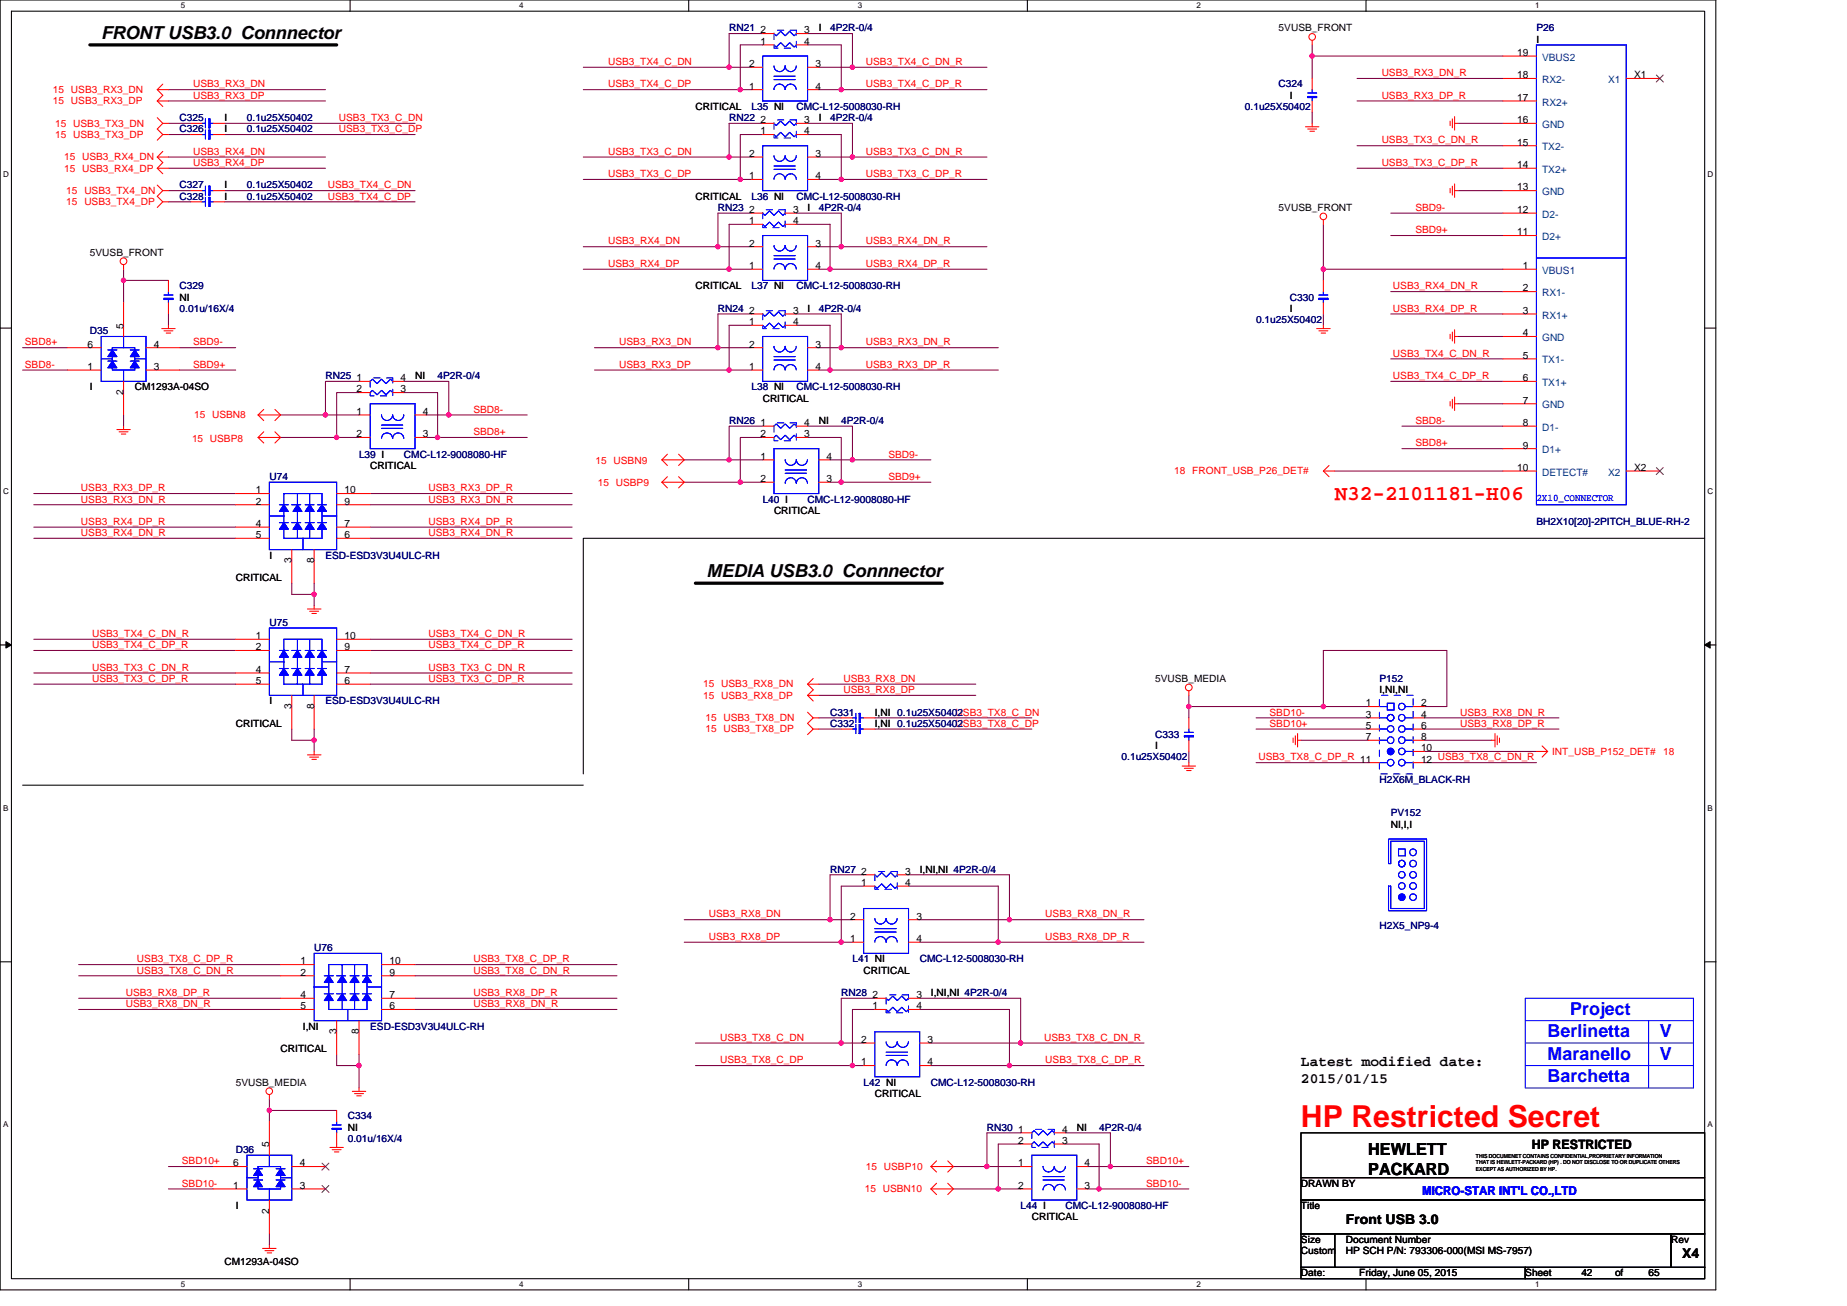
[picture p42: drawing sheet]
<svg xmlns="http://www.w3.org/2000/svg" width="297mm" height="210mm" viewBox="0 0 297 210" stroke-linecap="round" stroke-linejoin="round" font-family="sans-serif">
<defs><g id="words">
<text font-size="4.9" fill="#f00" x="209.2" y="181.3">HP Restricted Secret</text>
<text font-size="3.4" fill="#f00" x="214.6" y="80.4">N32-2101181-H06</text>
<g font-size="2.9">
<text x="16.3" y="6.2">FRONT USB3.0 Connnector</text>
<text x="113.6" y="92.8">MEDIA USB3.0 Connnector</text>
</g>
<g font-size="2.9" fill="#00f">
<text x="248.9" y="166.8">Berlinetta</text>
<text x="252.5" y="163.2">Project</text>
<text x="266.9" y="166.8">V</text>
<text x="248.9" y="170.4">Maranello</text>
<text x="248.9" y="174">Barchetta</text>
<text x="266.9" y="170.4">V</text>
</g>
<g font-size="2.7">
<text x="220" y="185.7">HEWLETT</text>
<text x="220" y="188.9">PACKARD</text>
</g>
<g font-size="2.3">
<text x="209.2" y="171.4">Latest modified date:</text>
<text x="209.2" y="174.1">2015/01/15</text>
</g>
<g font-size="2.2">
<text x="216.4" y="196.8">Front USB 3.0</text>
<text x="270.5" y="202.2">X4</text>
</g>
<text font-size="2.1" x="246.4" y="184.8">HP RESTRICTED</text>
<text font-size="2" fill="#00f" x="228.7" y="192.1">MICRO-STAR INT'L CO.,LTD</text>
<g font-size="1.6" fill="#000080">
<text x="117.3" y="5">RN21</text>
<text x="133.5" y="5">4P2R-0/4</text>
<text x="247.1" y="5">P26</text>
<text x="120.9" y="17.7">L35 NI</text>
<text x="128.1" y="17.7">CMC-L12-5008030-RH</text>
<text x="200.2" y="17.7">0.1u25X50402</text>
<text x="205.6" y="14.1">C324</text>
<text x="28.9" y="21.3">C326</text>
<text x="28.9" y="19.5">C325</text>
<text x="39.7" y="21.3">0.1u25X50402</text>
<text x="39.7" y="19.5">0.1u25X50402</text>
<text x="117.3" y="19.5">RN22</text>
<text x="133.5" y="19.5">4P2R-0/4</text>
<text x="28.9" y="30.3">C327</text>
<text x="28.9" y="32.1">C328</text>
<text x="39.7" y="30.3">0.1u25X50402</text>
<text x="39.7" y="32.1">0.1u25X50402</text>
<text x="115.5" y="33.9">RN23</text>
<text x="120.9" y="32.1">L36 NI</text>
<text x="128.1" y="32.1">CMC-L12-5008030-RH</text>
<text x="131.7" y="33.9">4P2R-0/4</text>
<text x="28.9" y="46.5">C329</text>
<text x="120.9" y="46.5">L37 NI</text>
<text x="128.1" y="46.5">CMC-L12-5008030-RH</text>
<text x="14.5" y="53.7">D35</text>
<text x="28.9" y="50.1">0.01u/16X/4</text>
<text x="115.5" y="50.1">RN24</text>
<text x="131.7" y="50.1">4P2R-0/4</text>
<text x="202" y="51.9">0.1u25X50402</text>
<text x="207.4" y="48.3">C330</text>
<text x="52.3" y="60.9">RN25</text>
<text x="70.4" y="60.9">4P2R-0/4</text>
<text x="120.9" y="62.8">L38 NI</text>
<text x="128.1" y="62.8">CMC-L12-5008030-RH</text>
<text x="117.3" y="68.2">RN26</text>
<text x="135.3" y="68.2">4P2R-0/4</text>
<text x="43.3" y="77.2">U74</text>
<text x="57.7" y="73.6">L39 I</text>
<text x="65" y="73.6">CMC-L12-9008080-HF</text>
<text x="122.7" y="80.8">L40 I</text>
<text x="129.9" y="80.8">CMC-L12-9008080-HF</text>
<text x="52.3" y="89.8">ESD-ESD3V3U4ULC-RH</text>
<text x="247.1" y="84.4">BH2X10[20]-2PITCH_BLUE-RH-2</text>
<text x="43.3" y="100.6">U75</text>
<text x="52.3" y="113.2">ESD-ESD3V3U4ULC-RH</text>
<text x="221.8" y="109.6">P152</text>
<text x="133.5" y="115">C331</text>
<text x="133.5" y="116.9">C332</text>
<text x="185.8" y="118.7">C333</text>
<text x="180.4" y="122.3">0.1u25X50402</text>
<text x="221.8" y="125.9">H2X6M_BLACK-RH</text>
<text x="223.7" y="131.3">PV152</text>
<text x="133.5" y="140.3">RN27</text>
<text x="221.8" y="149.3">H2X5_NP9-4</text>
<text x="50.5" y="152.9">U76</text>
<text x="137.1" y="154.7">L41 NI</text>
<text x="147.9" y="154.7">CMC-L12-5008030-RH</text>
<text x="135.3" y="160.1">RN28</text>
<text x="59.5" y="165.5">ESD-ESD3V3U4ULC-RH</text>
<text x="55.9" y="180">C334</text>
<text x="138.9" y="174.6">L42 NI</text>
<text x="149.7" y="174.6">CMC-L12-5008030-RH</text>
<text x="37.9" y="185.4">D36</text>
<text x="55.9" y="183.6">0.01u/16X/4</text>
<text x="158.7" y="181.8">RN30</text>
<text x="176.8" y="181.8">4P2R-0/4</text>
<text x="164.1" y="194.4">L44 I</text>
<text x="171.4" y="194.4">CMC-L12-9008080-HF</text>
</g>
<g font-size="1.6">
<text x="122.3" y="5.4">2</text>
<text x="129.3" y="5.4">3</text>
<text x="131.7" y="5">I</text>
<text x="205.6" y="5">5VUSB_FRONT</text>
<text x="120.5" y="10.8">2</text>
<text x="122.3" y="7.2">1</text>
<text x="129.3" y="7.2">4</text>
<text x="131.1" y="10.8">3</text>
<text x="244" y="9">19</text>
<text x="247.1" y="6.8">I</text>
<text x="111.8" y="17.7">CRITICAL</text>
<text x="120.5" y="14.4">1</text>
<text x="131.1" y="14.4">4</text>
<text x="207.4" y="15.9">I</text>
<text x="244" y="16.2">17</text>
<text x="244" y="12.6">18</text>
<text x="262.8" y="12.6">X1</text>
<text x="36.1" y="21.3">I</text>
<text x="36.1" y="19.5">I</text>
<text x="122.3" y="21.6">1</text>
<text x="122.3" y="19.8">2</text>
<text x="129.3" y="21.6">4</text>
<text x="129.3" y="19.8">3</text>
<text x="131.7" y="19.5">I</text>
<text x="244" y="23.4">15</text>
<text x="244" y="19.8">16</text>
<text x="120.5" y="28.8">1</text>
<text x="120.5" y="25.2">2</text>
<text x="131.1" y="28.8">4</text>
<text x="131.1" y="25.2">3</text>
<text x="244" y="27">14</text>
<text x="36.1" y="30.3">I</text>
<text x="36.1" y="32.1">I</text>
<text x="111.8" y="32.1">CRITICAL</text>
<text x="120.5" y="34.2">2</text>
<text x="127.5" y="34.2">3</text>
<text x="129.9" y="33.9">I</text>
<text x="205.6" y="33.9">5VUSB_FRONT</text>
<text x="244" y="34.2">12</text>
<text x="244" y="30.6">13</text>
<text x="14.5" y="41.1">5VUSB_FRONT</text>
<text x="120.5" y="36">1</text>
<text x="120.5" y="39.6">2</text>
<text x="127.5" y="36">4</text>
<text x="131.1" y="39.6">3</text>
<text x="244" y="37.8">11</text>
<text x="111.8" y="46.5">CRITICAL</text>
<text x="120.5" y="43.3">1</text>
<text x="131.1" y="43.3">4</text>
<text x="244.9" y="43.3">1</text>
<text x="244.9" y="46.9">2</text>
<text x="19.9" y="52.8" transform="rotate(-90 19.9 52.8)">5</text>
<text x="28.9" y="48.3">NI</text>
<text x="120.5" y="52.3">1</text>
<text x="120.5" y="50.5">2</text>
<text x="127.5" y="52.3">4</text>
<text x="127.5" y="50.5">3</text>
<text x="129.9" y="50.1">I</text>
<text x="207.4" y="50.1">I</text>
<text x="244.9" y="50.5">3</text>
<text x="14.1" y="55.9">6</text>
<text x="14.1" y="59.5">1</text>
<text x="24.7" y="55.9">4</text>
<text x="24.7" y="59.5">3</text>
<text x="120.5" y="59.5">1</text>
<text x="120.5" y="55.9">2</text>
<text x="131.1" y="59.5">4</text>
<text x="131.1" y="55.9">3</text>
<text x="244.9" y="54.1">4</text>
<text x="244.9" y="57.7">5</text>
<text x="14.5" y="62.8">I</text>
<text x="19.9" y="63.5" transform="rotate(-90 19.9 63.5)">2</text>
<text x="21.7" y="62.8">CM1293A-04SO</text>
<text x="57.4" y="61.3">1</text>
<text x="57.4" y="63.1">2</text>
<text x="64.4" y="61.3">4</text>
<text x="64.4" y="63.1">3</text>
<text x="66.8" y="60.9">NI</text>
<text x="122.7" y="64.6">CRITICAL</text>
<text x="244.9" y="61.3">6</text>
<text x="244.9" y="64.9">7</text>
<text x="57.4" y="66.7">1</text>
<text x="57.4" y="70.3">2</text>
<text x="68" y="66.7">4</text>
<text x="68" y="70.3">3</text>
<text x="122.3" y="68.5">1</text>
<text x="122.3" y="70.3">2</text>
<text x="129.3" y="68.5">4</text>
<text x="129.3" y="70.3">3</text>
<text x="131.7" y="68.2">NI</text>
<text x="244.9" y="68.5">8</text>
<text x="59.5" y="75.4">CRITICAL</text>
<text x="122.3" y="73.9">1</text>
<text x="122.3" y="77.5">2</text>
<text x="132.9" y="73.9">4</text>
<text x="132.9" y="77.5">3</text>
<text x="244" y="75.7">10</text>
<text x="244.9" y="72.1">9</text>
<text x="262.8" y="75.7">X2</text>
<text x="41.1" y="79.3">1</text>
<text x="41.1" y="81.1">2</text>
<text x="55.4" y="81.1">9</text>
<text x="55.4" y="79.3">10</text>
<text x="124.5" y="82.6">CRITICAL</text>
<text x="41.1" y="84.7">4</text>
<text x="41.1" y="86.5">5</text>
<text x="43.3" y="89.8">I</text>
<text x="55.4" y="86.5">6</text>
<text x="55.4" y="84.7">7</text>
<text x="37.9" y="93.4">CRITICAL</text>
<text x="46.9" y="90.6" transform="rotate(-90 46.9 90.6)">3</text>
<text x="50.5" y="90.6" transform="rotate(-90 50.5 90.6)">8</text>
<text x="41.1" y="102.8">1</text>
<text x="41.1" y="104.6">2</text>
<text x="55.4" y="104.6">9</text>
<text x="55.4" y="102.8">10</text>
<text x="41.1" y="108.2">4</text>
<text x="41.1" y="110">5</text>
<text x="43.3" y="113.2">I</text>
<text x="46.9" y="114" transform="rotate(-90 46.9 114)">3</text>
<text x="50.5" y="114" transform="rotate(-90 50.5 114)">8</text>
<text x="55.4" y="110">6</text>
<text x="55.4" y="108.2">7</text>
<text x="185.8" y="109.6">5VUSB_MEDIA</text>
<text x="219.7" y="113.6">1</text>
<text x="221.8" y="111.4">I,NI,NI</text>
<text x="228.5" y="113.6">2</text>
<text x="37.9" y="116.9">CRITICAL</text>
<text x="140.7" y="115">I,NI 0.1u25X50402</text>
<text x="140.7" y="116.9">I,NI 0.1u25X50402</text>
<text x="219.7" y="115.4">3</text>
<text x="219.7" y="119">7</text>
<text x="219.7" y="117.2">5</text>
<text x="228.5" y="115.4">4</text>
<text x="228.5" y="117.2">6</text>
<text x="228.5" y="119">8</text>
<text x="185.8" y="120.5">I</text>
<text x="228.5" y="120.8">10</text>
<text x="228.5" y="122.6">12 USB3_TX8_C_DN_R</text>
<text x="223.7" y="133.1">NI,I,I</text>
<text x="138.5" y="142.5">1</text>
<text x="138.5" y="140.6">2</text>
<text x="145.6" y="142.5">4</text>
<text x="145.6" y="140.6">3</text>
<text x="147.9" y="140.3">I,NI,NI 4P2R-0/4</text>
<text x="136.7" y="147.8">2</text>
<text x="147.4" y="147.8">3</text>
<text x="48.3" y="155.1">1</text>
<text x="62.6" y="155.1">10</text>
<text x="136.7" y="151.5">1</text>
<text x="147.4" y="151.5">4</text>
<text x="48.3" y="160.5">4</text>
<text x="48.3" y="156.9">2</text>
<text x="62.6" y="160.5">7</text>
<text x="62.6" y="156.9">9</text>
<text x="138.9" y="156.5">CRITICAL</text>
<text x="140.3" y="160.5">2</text>
<text x="147.4" y="160.5">3</text>
<text x="149.7" y="160.1">I,NI,NI 4P2R-0/4</text>
<text x="48.3" y="162.3">5</text>
<text x="48.7" y="165.5">I,NI</text>
<text x="54.1" y="166.3" transform="rotate(-90 54.1 166.3)">3</text>
<text x="57.7" y="166.3" transform="rotate(-90 57.7 166.3)">8</text>
<text x="62.6" y="162.3">6</text>
<text x="138.5" y="167.7">2</text>
<text x="140.3" y="162.3">1</text>
<text x="147.4" y="162.3">4</text>
<text x="149.2" y="167.7">3</text>
<text x="45.1" y="169.1">CRITICAL</text>
<text x="138.5" y="171.3">1</text>
<text x="149.2" y="171.3">4</text>
<text x="37.9" y="174.6">5VUSB_MEDIA</text>
<text x="140.7" y="176.4">CRITICAL</text>
<text x="43.3" y="184.5" transform="rotate(-90 43.3 184.5)">5</text>
<text x="55.9" y="181.8">NI</text>
<text x="163.8" y="182.1">1</text>
<text x="163.8" y="183.9">2</text>
<text x="170.8" y="182.1">4</text>
<text x="170.8" y="183.9">3</text>
<text x="173.2" y="181.8">NI</text>
<text x="37.5" y="187.5">6</text>
<text x="37.5" y="191.1">1</text>
<text x="48.2" y="187.5">4</text>
<text x="48.2" y="191.1">3</text>
<text x="163.8" y="187.5">1</text>
<text x="163.8" y="191.1">2</text>
<text x="174.4" y="187.5">4</text>
<text x="174.4" y="191.1">3</text>
<text x="209.2" y="190.8">DRAWN BY</text>
<text x="37.9" y="194.4">I</text>
<text x="43.3" y="195.1" transform="rotate(-90 43.3 195.1)">2</text>
<text x="165.9" y="196.2">CRITICAL</text>
<text x="209.2" y="194.4">Title</text>
<text x="36.1" y="203.4">CM1293A-04SO</text>
<text x="209.2" y="201.6">Custom</text>
<text x="209.2" y="199.8">Size</text>
<text x="216.4" y="201.6">HP SCH P/N: 793306-000(MSI MS-7957)</text>
<text x="216.4" y="199.8">Document Number</text>
<text x="268.7" y="199.8">Rev</text>
<text x="209.2" y="205.2">Date:</text>
<text x="218.6" y="205.2">Friday, June 05, 2015</text>
<text x="245.3" y="205.2">Sheet</text>
<text x="254.3" y="205.2">42</text>
<text x="259.7" y="205.2">of</text>
<text x="265.1" y="205.2">65</text>
</g>
<g font-size="1.6" fill="#f00">
<text x="97.8" y="10.5">USB3_TX4_C_DN</text>
<text x="139.3" y="10.5">USB3_TX4_C_DN_R</text>
<text x="8.5" y="16.8">15 USB3_RX3_DP</text>
<text x="8.5" y="15">15 USB3_RX3_DN</text>
<text x="31" y="15.9">USB3_RX3_DP</text>
<text x="31" y="14.1">USB3_RX3_DN</text>
<text x="97.8" y="14.1">USB3_TX4_C_DP</text>
<text x="139.3" y="14.1">USB3_TX4_C_DP_R</text>
<text x="222.2" y="12.3">USB3_RX3_DN_R</text>
<text x="222.2" y="15.9">USB3_RX3_DP_R</text>
<text x="8.9" y="22.2">15 USB3_TX3_DP</text>
<text x="8.9" y="20.4">15 USB3_TX3_DN</text>
<text x="54.5" y="21.3">USB3_TX3_C_DP</text>
<text x="54.5" y="19.5">USB3_TX3_C_DN</text>
<text x="222.2" y="23.1">USB3_TX3_C_DN_R</text>
<text x="10.3" y="25.8">15 USB3_RX4_DN</text>
<text x="10.3" y="27.6">15 USB3_RX4_DP</text>
<text x="31" y="26.7">USB3_RX4_DP</text>
<text x="31" y="24.9">USB3_RX4_DN</text>
<text x="97.8" y="24.9">USB3_TX3_C_DN</text>
<text x="97.8" y="28.5">USB3_TX3_C_DP</text>
<text x="139.3" y="28.5">USB3_TX3_C_DP_R</text>
<text x="139.3" y="24.9">USB3_TX3_C_DN_R</text>
<text x="222.2" y="26.7">USB3_TX3_C_DP_R</text>
<text x="10.7" y="31.2">15 USB3_TX4_DN</text>
<text x="10.7" y="33">15 USB3_TX4_DP</text>
<text x="52.7" y="32.1">USB3_TX4_C_DP</text>
<text x="52.7" y="30.3">USB3_TX4_C_DN</text>
<text x="227.6" y="33.9">SBD9-</text>
<text x="97.8" y="39.3">USB3_RX4_DN</text>
<text x="139.3" y="39.3">USB3_RX4_DN_R</text>
<text x="227.6" y="37.5">SBD9+</text>
<text x="97.8" y="42.9">USB3_RX4_DP</text>
<text x="139.3" y="42.9">USB3_RX4_DP_R</text>
<text x="224" y="46.5">USB3_RX4_DN_R</text>
<text x="224" y="50.1">USB3_RX4_DP_R</text>
<text x="4" y="55.5">SBD8+</text>
<text x="4" y="59.1">SBD8-</text>
<text x="31" y="59.1">SBD9+</text>
<text x="31" y="55.5">SBD9-</text>
<text x="99.6" y="55.5">USB3_RX3_DN</text>
<text x="99.6" y="59.1">USB3_RX3_DP</text>
<text x="139.3" y="59.1">USB3_RX3_DP_R</text>
<text x="139.3" y="55.5">USB3_RX3_DN_R</text>
<text x="224" y="57.3">USB3_TX4_C_DN_R</text>
<text x="224" y="61">USB3_TX4_C_DP_R</text>
<text x="30.9" y="71.1">15 USBP8</text>
<text x="31.2" y="67.3">15 USBN8</text>
<text x="76.1" y="66.4">SBD8-</text>
<text x="76.1" y="70">SBD8+</text>
<text x="227.6" y="71.8">SBD8+</text>
<text x="227.6" y="68.2">SBD8-</text>
<text x="95.8" y="74.7">15 USBN9</text>
<text x="142.9" y="73.6">SBD9-</text>
<text x="142.9" y="77.2">SBD9+</text>
<text x="188.8" y="76.3">18 FRONT_USB_P26_DET#</text>
<text x="13" y="80.8">USB3_RX3_DN_R</text>
<text x="13" y="79">USB3_RX3_DP_R</text>
<text x="68.9" y="80.8">USB3_RX3_DN_R</text>
<text x="68.9" y="79">USB3_RX3_DP_R</text>
<text x="96.2" y="78.1">15 USBP9</text>
<text x="13" y="86.2">USB3_RX4_DN_R</text>
<text x="13" y="84.4">USB3_RX4_DP_R</text>
<text x="68.9" y="86.2">USB3_RX4_DN_R</text>
<text x="68.9" y="84.4">USB3_RX4_DP_R</text>
<text x="14.8" y="102.4">USB3_TX4_C_DN_R</text>
<text x="14.8" y="104.2">USB3_TX4_C_DP_R</text>
<text x="14.8" y="107.8">USB3_TX3_C_DN_R</text>
<text x="68.9" y="102.4">USB3_TX4_C_DN_R</text>
<text x="68.9" y="104.2">USB3_TX4_C_DP_R</text>
<text x="68.9" y="107.8">USB3_TX3_C_DN_R</text>
<text x="14.8" y="109.6">USB3_TX3_C_DP_R</text>
<text x="68.9" y="109.6">USB3_TX3_C_DP_R</text>
<text x="113.1" y="112.4">15 USB3_RX8_DP</text>
<text x="113.1" y="110.5">15 USB3_RX8_DN</text>
<text x="135.7" y="111.4">USB3_RX8_DP</text>
<text x="135.7" y="109.6">USB3_RX8_DN</text>
<text x="113.5" y="117.8">15 USB3_TX8_DP</text>
<text x="113.5" y="116">15 USB3_TX8_DN</text>
<text x="153.7" y="116.9">USB3_TX8_C_DP</text>
<text x="153.7" y="115.1">USB3_TX8_C_DN</text>
<text x="204.2" y="116.9">SBD10+</text>
<text x="204.2" y="115.1">SBD10-</text>
<text x="234.8" y="116.9">USB3_RX8_DP_R</text>
<text x="234.8" y="115.1">USB3_RX8_DN_R</text>
<text x="202.4" y="122.3">USB3_TX8_C_DP_R 11</text>
<text x="249.6" y="121.4">INT_USB_P152_DET#</text>
<text x="267.5" y="121.4">18</text>
<text x="114" y="147.5">USB3_RX8_DN</text>
<text x="168.1" y="147.5">USB3_RX8_DN_R</text>
<text x="22" y="154.7">USB3_TX8_C_DP_R</text>
<text x="76.1" y="154.7">USB3_TX8_C_DP_R</text>
<text x="114" y="151.1">USB3_RX8_DP</text>
<text x="168.1" y="151.1">USB3_RX8_DP_R</text>
<text x="20.2" y="161.9">USB3_RX8_DN_R</text>
<text x="20.2" y="160.1">USB3_RX8_DP_R</text>
<text x="22" y="156.5">USB3_TX8_C_DN_R</text>
<text x="76.1" y="156.5">USB3_TX8_C_DN_R</text>
<text x="76.1" y="160.1">USB3_RX8_DP_R</text>
<text x="76.1" y="161.9">USB3_RX8_DN_R</text>
<text x="115.8" y="167.3">USB3_TX8_C_DN</text>
<text x="167.9" y="167.3">USB3_TX8_C_DN_R</text>
<text x="115.8" y="171">USB3_TX8_C_DP</text>
<text x="168.1" y="171">USB3_TX8_C_DP_R</text>
<text x="29.2" y="187.2">SBD10+</text>
<text x="29.2" y="190.8">SBD10-</text>
<text x="139.1" y="191.7">15 USBN10</text>
<text x="139.3" y="188.1">15 USBP10</text>
<text x="184.3" y="187.2">SBD10+</text>
<text x="184.3" y="190.8">SBD10-</text>
</g>
<g font-size="1.6" fill="#004080">
<text x="248" y="9.8">VBUS2</text>
<text x="248" y="17">RX2+</text>
<text x="248" y="13.4">RX2-</text>
<text x="258.6" y="13.4">X1</text>
<text x="248" y="20.6">GND</text>
<text x="248" y="27.8">TX2+</text>
<text x="248" y="24.2">TX2-</text>
<text x="248" y="35">D2-</text>
<text x="248" y="31.4">GND</text>
<text x="248" y="38.6">D2+</text>
<text x="248" y="44">VBUS1</text>
<text x="248" y="47.6">RX1-</text>
<text x="248" y="51.2">RX1+</text>
<text x="248" y="54.8">GND</text>
<text x="248" y="58.4">TX1-</text>
<text x="248" y="62.1">TX1+</text>
<text x="248" y="65.7">GND</text>
<text x="248" y="69.3">D1-</text>
<text x="248" y="72.9">D1+</text>
<text x="248" y="76.5">DETECT#</text>
<text x="258.6" y="76.5">X2</text>
</g>
<text font-size="1.6" fill="#00f" x="247.1" y="80.6">2X10_CONNECTOR</text>
<g font-size="1.3">
<text x="29.1" y="1.4">5</text>
<text x="83.5" y="1.4">4</text>
<text x="138" y="1.4">3</text>
<text x="192.4" y="1.4">2</text>
<text x="246.9" y="1.4">1</text>
<text x=".5" y="28.4">D</text>
<text x="274.6" y="28.4">D</text>
<text x=".5" y="79.4">C</text>
<text x="274.6" y="79.4">C</text>
<text x=".5" y="130.3">B</text>
<text x="274.6" y="130.3">B</text>
<text x=".5" y="181.3">A</text>
<text x="274.6" y="181.3">A</text>
<text x="29.1" y="206.9">5</text>
<text x="83.5" y="206.9">4</text>
<text x="138" y="206.9">3</text>
<text x="192.4" y="206.9">2</text>
<text x="246.9" y="206.9">1</text>
</g>
<g font-size=".9">
<text x="237.4" y="186.2">THIS DOCUMENET CONTAINS CONFIDENTIAL,PROPRIETARY INFORMATION</text>
<text x="237.4" y="187.2">THAT IS HEWLETT-PACKARD (HP) . DO NOT DISCLOSE TO OR DUPLICATE OTHERS</text>
<text x="237.4" y="188.2">EXCEPT AS AUTHORIZED BY HP.</text>
</g>
</g></defs>
<path d="M0 0h275.9v207.4h-275.9zM1.8 1.8h272.3v203.8h-272.3z" fill="none" stroke="#000" stroke-width=".17"/>
<g fill="#fff">
<path d="M29.1 .2h.7v1.4h-.7z"/>
<path d="M29.1 205.8h.7v1.4h-.7z"/>
</g>
<path d="M56.3 0v1.8M56.3 205.6v1.8" fill="none" stroke="#000" stroke-width=".17"/>
<g fill="#fff">
<path d="M83.5 .2h.7v1.4h-.7z"/>
<path d="M83.5 205.8h.7v1.4h-.7z"/>
</g>
<path d="M110.8 0v1.8M110.8 205.6v1.8" fill="none" stroke="#000" stroke-width=".17"/>
<g fill="#fff">
<path d="M138 .2h.7v1.4h-.7z"/>
<path d="M138 205.8h.7v1.4h-.7z"/>
</g>
<path d="M165.2 0v1.8M165.2 205.6v1.8" fill="none" stroke="#000" stroke-width=".17"/>
<g fill="#fff">
<path d="M192.4 .2h.8v1.4h-.8z"/>
<path d="M192.4 205.8h.8v1.4h-.8z"/>
</g>
<path d="M219.7 0v1.8M219.7 205.6v1.8" fill="none" stroke="#000" stroke-width=".17"/>
<g fill="#fff">
<path d="M246.9 .2h.7v1.4h-.7z"/>
<path d="M246.9 205.8h.7v1.4h-.7z"/>
<path d="M.5 27.3h.9v1.4h-.9z"/>
<path d="M274.6 27.3h.9v1.4h-.9z"/>
<path d="M.5 78.2h.9v1.5h-.9z"/>
<path d="M274.6 78.2h.9v1.5h-.9z"/>
</g>
<path d="M0 52.7h1.8M274.1 52.7h1.8" fill="none" stroke="#000" stroke-width=".17"/>
<g fill="#fff">
<path d="M.5 129.2h.9v1.4h-.9z"/>
<path d="M274.6 129.2h.9v1.4h-.9z"/>
</g>
<path d="M0 103.7h1.8M274.1 103.7h1.8" fill="none" stroke="#000" stroke-width=".17"/>
<path d="M.9 103.2l.9 .5-.9 .5zM274.1 103.7l.9-.5v1z" fill="#000" stroke="#000" stroke-width=".16"/>
<g fill="#fff">
<path d="M.5 180.1h.9v1.4h-.9z"/>
<path d="M274.6 180.1h.9v1.4h-.9z"/>
</g>
<g fill="none" stroke="#000" stroke-width=".17">
<path d="M274.1 86.6h-180.3v37.8M3.6 126.2h90.2M0 154.6h1.8M274.1 154.6h1.8M245.3 174.9h.1M209.2 182.1h64.9v10.9h-64.9zM209.2 193h64.9v5.4h-64.9zM209.2 198.4h5.4v5.4h-5.4zM209.2 189.4h64.9M214.6 198.4h54.1v5.4h-54.1zM268.7 198.4h5.4v5.4h-5.4zM209.2 203.8h36.1v1.8h-36.1z"/>
<path d="M245.3 203.8h28.8v1.8h-28.8z"/>
</g>
<g fill="none" stroke="#800040" stroke-width=".17">
<path d="M27.1 19.8h3.6M27.1 16.2h25.2M27.1 14.4h25.2M36.1 19.8h30.7M93.8 14.4h25.3M93.8 10.8h23.5M117.3 10.8h3.6M119.1 14.4h1.8M122.7 7.2h-3.6v7.2M122.7 5.4h-5.4v5.4M122.7 19.8h-5.4v5.5M129.9 5.4h7.2v5.4"/>
<path d="M129.9 19.8h7.2v5.5M129.9 7.2h5.4v7.2M131.7 10.8h5.4M131.7 14.4h3.6M135.3 14.4h23.4M137.1 10.8h21.6M211 7.2v1.8h30.7M211 18v1.8M211 9v3.6M218.2 12.6h23.5M218.2 16.2h23.5M234.5 19.8h7.2"/>
<path d="M27.1 21.6h3.6M27.1 30.6h3.6M27.1 32.4h3.6M27.1 27.1h25.2M27.1 25.3h25.2M36.1 21.6h30.7M36.1 32.4h30.7M36.1 30.6h30.7M93.8 28.9h25.3M93.8 25.3h23.5M93.8 39.7h21.7M115.5 39.7h5.4"/>
<path d="M117.3 25.3h3.6M119.1 28.9h1.8M120.9 34.3h-5.4v5.4M120.9 36.1h-3.6v7.2M122.7 21.6h-3.6v7.3M128.1 36.1h5.4v7.2M128.1 34.3h7.2v5.4M129.9 21.6h5.4v7.3M131.7 25.3h5.4M131.7 39.7h3.6M131.7 28.9h3.6M135.3 28.9h23.4"/>
<path d="M135.3 39.7h23.4M137.1 25.3h21.6M212.8 36.1v9M218.2 27.1h23.5M218.2 23.4h23.5M223.7 37.9h18M223.7 34.3h18M234.5 30.6h7.2M3.6 55.9h7.3M3.6 59.5h7.3M19.9 45.1v3.6M19.9 43.3v1.8"/>
<path d="M19.9 45.1h7.2M27.1 50.5v1.8M28.9 59.5h9M28.9 55.9h9M93.8 43.3h23.5M95.6 55.9h19.9M95.6 59.5h21.7M115.5 55.9h5.4M117.3 59.5h3.6M117.3 43.3h3.6M120.9 50.5h-5.4v5.4M120.9 52.3h-3.6v7.2"/>
<path d="M128.1 52.3h5.4v7.2M128.1 50.5h7.2v5.4M131.7 43.3h1.8M131.7 59.5h1.8M131.7 55.9h3.6M133.5 43.3h25.2M133.5 59.5h27M135.3 55.9h25.2M212.8 43.3h28.9M212.8 50.5v1.8M223.7 46.9h18M223.7 50.5h18"/>
<path d="M223.7 57.7h18M234.5 54.1h7.2M5.4 79.4h32.5M19.9 66.7v1.8M45.1 70.3h9M45.1 66.7h7.2M52.3 66.7h5.4M54.1 70.3h3.6M57.7 61.3h-5.4v5.4M57.7 63.1h-3.6v7.2M59.5 79.4h32.5M65 61.3h7.2v5.4"/>
<path d="M65 63.1h5.4v7.2M68.6 70.3h1.8M68.6 66.7h3.6M70.4 70.3h14.4M72.2 66.7h12.6M110 77.5h9.1M110 73.9h7.3M117.3 73.9h5.4M119.1 77.5h3.6M122.7 68.5h-5.4v5.4M122.7 70.3h-3.6v7.2M129.9 68.5h7.2v5.4"/>
<path d="M129.9 70.3h5.4v7.2M133.5 77.5h1.8M133.5 73.9h3.6M135.3 77.5h14.4M137.1 73.9h12.6M214.6 75.7h27.1M223.7 61.3h18M225.5 72.1h16.2M225.5 68.5h16.2M234.5 64.9h7.2M5.4 86.6h32.5M5.4 84.8h32.5"/>
<path d="M5.4 81.2h32.5M46.9 93.8v1.8h3.6M50.5 93.8v1.8M50.5 95.6v1.8M59.5 86.6h32.5M59.5 84.8h32.5M59.5 81.2h32.5M5.4 102.8h32.5M5.4 104.6h32.5M5.4 110h32.5M5.4 108.2h32.5M46.9 117.2v1.8h3.6"/>
<path d="M50.5 119v1.8M50.5 117.2v1.8M59.5 102.8h32.5M59.5 104.6h32.5M59.5 110h32.5M59.5 108.2h32.5M131.7 111.8h25.2M131.7 110h25.2M131.7 117.2h3.6M131.7 115.4h3.6M140.7 117.2h25.2M140.7 115.4h25.2"/>
<path d="M191.2 111.8v3.6M191.2 113.6h21.6M202 117.2h18M202 115.4h18M209.2 119h10.8M212.8 113.6v-9h19.9v9h-3.6M212.8 113.6h7.2M229.1 117.2h21.6M229.1 115.4h21.6M229.1 119h10.8M191.2 120.8v1.8M202 122.6h18"/>
<path d="M229.1 122.6h18M229.1 120.8h18M12.7 156.9h32.4M12.7 155.1h32.4M66.8 156.9h32.4M66.8 155.1h32.4M110 147.9h23.5M110 151.5h25.3M133.5 147.9h3.6M135.3 151.5h1.8M138.9 142.5h-3.6v9M138.9 140.7h-5.4v7.2"/>
<path d="M146.1 142.5h14.4v9M146.1 140.7h16.2v7.2M147.9 151.5h12.6M147.9 147.9h14.4M160.5 151.5h23.5M162.3 147.9h21.7M12.7 162.3h32.4M12.7 160.5h32.4M43.3 178.5h10.8M43.3 176.7v1.8M43.3 178.5v1.8M54.1 169.5v1.8h3.6"/>
<path d="M57.7 171.3v3.6M57.7 169.5v1.8M66.8 160.5h32.4M66.8 162.3h32.4M111.8 171.3h25.3M111.8 167.7h23.5M135.3 167.7h3.6M137.1 171.3h1.8M140.7 162.3h-3.6v9M140.7 160.5h-5.4v7.2M147.9 162.3h14.4v9M147.9 160.5h16.2v7.2"/>
<path d="M149.7 171.3h12.6M149.7 167.7h14.4M162.3 171.3h21.7M164.1 167.7h19.9M27.1 187.6h7.2M27.1 191.2h7.2M43.3 198.4v1.8M153.3 187.6h5.4M153.3 191.2h7.2M158.7 187.6h5.4M160.5 191.2h3.6M164.1 182.1h-5.4v5.5"/>
<path d="M164.1 183.9h-3.6v7.3M171.4 183.9h5.4v7.3M171.4 182.1h7.2v5.5M175 191.2h1.8M175 187.6h3.6M176.8 191.2h14.4M178.6 187.6h12.6"/>
</g>
<g fill="#f0f" stroke="#f0f" stroke-width=".17">
<circle cx="115.4" cy="39.7" r=".35"/>
<circle cx="117.2" cy="43.3" r=".35"/>
<circle cx="50.5" cy="119" r=".35"/>
<circle cx="133.5" cy="43.3" r=".35"/>
<circle cx="72.2" cy="66.7" r=".35"/>
<circle cx="135.3" cy="14.4" r=".35"/>
<circle cx="137.1" cy="10.8" r=".35"/>
<circle cx="19.9" cy="45.1" r=".35"/>
<circle cx="135.3" cy="28.8" r=".35"/>
<circle cx="117.2" cy="25.2" r=".35"/>
<circle cx="119" cy="28.8" r=".35"/>
<circle cx="137.1" cy="25.2" r=".35"/>
<circle cx="135.3" cy="39.7" r=".35"/>
<circle cx="50.5" cy="95.6" r=".35"/>
<circle cx="70.4" cy="70.3" r=".35"/>
<circle cx="117.2" cy="10.8" r=".35"/>
<circle cx="119" cy="14.4" r=".35"/>
<circle cx="133.5" cy="59.5" r=".35"/>
<circle cx="135.3" cy="55.9" r=".35"/>
<circle cx="115.4" cy="55.9" r=".35"/>
<circle cx="117.2" cy="59.5" r=".35"/>
<circle cx="117.2" cy="73.9" r=".35"/>
<circle cx="119" cy="77.5" r=".35"/>
<circle cx="137.1" cy="73.9" r=".35"/>
<circle cx="135.3" cy="77.5" r=".35"/>
<circle cx="52.3" cy="66.7" r=".35"/>
<circle cx="54.1" cy="70.3" r=".35"/>
<circle cx="211" cy="9" r=".35"/>
<circle cx="212.8" cy="43.3" r=".35"/>
<circle cx="212.8" cy="113.6" r=".35"/>
<circle cx="57.7" cy="171.3" r=".35"/>
<circle cx="135.3" cy="151.5" r=".35"/>
<circle cx="133.5" cy="147.9" r=".35"/>
<circle cx="160.5" cy="151.5" r=".35"/>
<circle cx="162.3" cy="147.9" r=".35"/>
<circle cx="43.3" cy="178.5" r=".35"/>
<circle cx="137.1" cy="171.3" r=".35"/>
<circle cx="135.3" cy="167.7" r=".35"/>
<circle cx="162.3" cy="171.3" r=".35"/>
<circle cx="164.1" cy="167.7" r=".35"/>
<circle cx="158.7" cy="187.5" r=".35"/>
<circle cx="178.6" cy="187.5" r=".35"/>
<circle cx="176.7" cy="191.1" r=".35"/>
<circle cx="160.5" cy="191.1" r=".35"/>
<circle cx="191.2" cy="113.6" r=".35"/>
</g>
<g fill="none" stroke="#f00" stroke-width=".17">
<path d="M25.3 18.9l.9 .9-.9 .9 .9 .9-.9 .9M25.3 16.2h1.8M25.3 14.4l.9 .9-.9 .9M25.3 16.2l.9 .9M25.3 14.4h1.8M26.2 13.5l-.9 .9M26.2 19.8h.9M30.7 19.8h1.8M34.3 19.8h1.8M120.9 14.4h1.8M120.9 10.8h1.8M122.7 19.8h1.8"/>
<path d="M122.7 7.2h1.8M122.7 5.4h1.8M128.1 19.8h1.8M128.1 7.2h1.8M128.1 5.4h1.8M129.9 14.4h1.8M129.9 10.8h1.8M211 19.8v.6M211 6.5v.7M211 12.6v1.8M211 16.2v1.8M233.2 19.5v.7"/>
<path d="M233.6 19.1v1.5M233.9 18.8v2.1M233.9 19.8h.6M241.7 16.2h5.4M241.7 12.6h5.4M241.7 9h5.4M241.7 19.8h5.4M261.5 12.6h5.4M25.3 29.8l.9 .8-.9 1 .9 .8-.9 1M25.3 25.3h1.8M25.3 25.3l.9 .8-.9 1M25.3 27.1h1.8"/>
<path d="M25.3 27.1l.9 .8M26.2 24.3l-.9 1M26.2 21.6h.9M26.2 30.6h.9M26.2 32.4h.9M30.7 30.6h1.8M30.7 21.6h1.8M30.7 32.4h1.8M34.3 30.6h1.8M34.3 21.6h1.8M34.3 32.4h1.8M120.9 34.3h1.8"/>
<path d="M120.9 36.1h1.8M120.9 28.9h1.8M120.9 25.3h1.8M120.9 39.7h1.8M122.7 21.6h1.8M126.3 34.3h1.8M126.3 36.1h1.8M128.1 21.6h1.8M129.9 28.9h1.8M129.9 25.3h1.8M129.9 39.7h1.8M209.9 20.4h2.2"/>
<path d="M210.3 20.7h1.4M210.7 21.1h.7M212.8 35.3v.8M233.2 30.3v.7M233.6 29.9v1.5M233.9 29.6v2.1M233.9 30.6h.6M241.7 34.3h5.4M241.7 30.6h5.4M241.7 27.1h5.4M241.7 23.4h5.4M241.7 37.9h5.4"/>
<path d="M10.9 59.5h5.4M10.9 55.9h5.4M19.9 42.6v.7M19.9 48.7v5.4M23.5 59.5h5.4M23.5 55.9h5.4M26 52.8h2.2M26.4 53.2h1.4M26.7 53.6h.7M27.1 52.3v.5M27.1 45.1v1.8M27.1 48.7v1.8"/>
<path d="M120.9 43.3h1.8M120.9 50.5h1.8M120.9 59.5h1.8M120.9 55.9h1.8M120.9 52.3h1.8M126.3 50.5h1.8M126.3 52.3h1.8M129.9 43.3h1.8M129.9 59.5h1.8M129.9 55.9h1.8M211.7 52.8h2.2M212.1 53.2h1.4"/>
<path d="M212.5 53.6h.7M212.8 52.3v.5M212.8 45.1v1.8M212.8 48.7v1.8M233.2 53.7v.8M233.6 53.4v1.4M233.9 53v2.2M233.9 54.1h.6M241.7 43.3h5.4M241.7 54.1h5.4M241.7 57.7h5.4M241.7 50.5h5.4"/>
<path d="M241.7 46.9h5.4M18.8 69.1h2.2M19.2 69.4h1.4M19.5 69.8h.7M19.9 68.5v.6M19.9 61.3v5.4M37.9 79.4h5.4M41.5 66.7l.9 .9M41.5 70.3l.9 .9M41.5 66.7h3.6M41.5 70.3h3.6M42.4 65.8l-.9 .9"/>
<path d="M42.4 69.4l-.9 .9M44.2 65.8l.9 .9-.9 .9M44.2 69.4l.9 .9-.9 .9M54.1 79.4h5.4M57.7 66.7h1.8M57.7 70.3h1.8M57.7 61.3h1.8M57.7 63.1h1.8M63.2 61.3h1.8M63.2 63.1h1.8M66.8 66.7h1.8M66.8 70.3h1.8"/>
<path d="M106.4 77.5l.9 .9M106.4 73.9l.9 .9M106.4 77.5h3.6M106.4 73.9h3.6M107.3 76.6l-.9 .9M107.3 73l-.9 .9M109.1 76.6l.9 .9-.9 .9M109.1 73l.9 .9-.9 .9M122.7 70.3h1.8M122.7 77.5h1.8M122.7 73.9h1.8M122.7 68.5h1.8"/>
<path d="M128.1 70.3h1.8M128.1 68.5h1.8M131.7 77.5h1.8M131.7 73.9h1.8M212.8 75.7h1.8M212.8 75.7l.9 .9M213.7 74.8l-.9 .9M233.2 64.6v.7M233.6 64.2v1.4M233.9 63.8v2.2M233.9 64.9h.6M241.7 72.1h5.4"/>
<path d="M241.7 75.7h5.4M241.7 68.5h5.4M241.7 61.3h5.4M241.7 64.9h5.4M261.5 75.7h5.4M37.9 86.6h5.4M37.9 84.8h5.4M37.9 81.2h5.4M46.9 88.4v5.4M49.4 97.9h2.2M49.8 98.3h1.4M50.2 98.6h.7"/>
<path d="M50.5 97.4v.5M50.5 88.4v5.4M54.1 86.6h5.4M54.1 84.8h5.4M54.1 81.2h5.4M37.9 110h5.4M37.9 102.8h5.4M37.9 108.2h5.4M37.9 104.6h5.4M46.9 111.8v5.4M50.5 111.8v5.4M54.1 110h5.4"/>
<path d="M54.1 102.8h5.4M54.1 108.2h5.4M54.1 104.6h5.4M129.9 114.5l.9 .9-.9 .9 .9 .9-.9 .9M129.9 111.8h1.8M129.9 110l.9 .9-.9 .9M129.9 111.8l.9 .9M129.9 110h1.8M130.8 109.1l-.9 .9M130.8 117.2h.9M130.8 115.4h.9M135.3 115.4h1.8"/>
<path d="M135.3 117.2h1.8M138.9 115.4h1.8M138.9 117.2h1.8M191.2 111.1v.7M191.2 115.4v1.8M191.2 119v1.8M208 118.7v.7M208.3 118.3v1.4M208.7 119h.5M208.7 117.9v2.2M220 113.6h1.8M220 115.4h1.8"/>
<path d="M220 117.2h1.8M220 119h1.8M227.3 113.6h1.8M227.3 115.4h1.8M227.3 117.2h1.8M227.3 119h1.8M239.9 119h.5M240.4 117.9v2.2M240.8 118.3v1.4M241.1 118.7v.7M248 119.9l.9 .9M49.4 121.4h2.2"/>
<path d="M49.8 121.7h1.4M50.2 122.1h.7M50.5 120.8v.6M190.1 123.2h2.2M190.5 123.5h1.4M190.8 123.9h.8M191.2 122.6v.6M220 122.6h1.8M227.3 120.8h1.8M227.3 122.6h1.8M247.1 120.8h1.8M248.9 120.8l-.9 .9"/>
<path d="M45.1 155.1h5.4M45.1 156.9h5.4M61.4 155.1h5.4M61.4 156.9h5.4M137.1 151.5h1.8M137.1 147.9h1.8M138.9 142.5h1.8M138.9 140.7h1.8M144.3 142.5h1.8M144.3 140.7h1.8M146.1 151.5h1.8M146.1 147.9h1.8"/>
<path d="M43.3 176v.7M45.1 162.3h5.4M45.1 160.5h5.4M54.1 164.1v5.4M54.1 178.5v1.8M56.7 175.5h2.1M57 175.8h1.5M57.4 176.2h.7M57.7 174.9v.6M57.7 164.1v5.4M61.4 162.3h5.4M61.4 160.5h5.4"/>
<path d="M138.9 171.3h1.8M138.9 167.7h1.8M140.7 162.3h1.8M140.7 160.5h1.8M146.1 162.3h1.8M146.1 160.5h1.8M147.9 171.3h1.8M147.9 167.7h1.8M34.3 187.6h5.4M34.3 191.2h5.4M43.3 180.3v5.4M43.3 193v5.4"/>
<path d="M46.9 187.6h5.4M46.9 191.2h5.4M53.1 184.5h2.1M53.4 184.8h1.5M53.8 185.2h.7M54.1 182.1v2.4M149.7 187.6l.9 .8M149.7 191.2l.9 .9M149.7 187.6h3.6M149.7 191.2h3.6M150.6 186.6l-.9 1M150.6 190.2l-.9 1"/>
<path d="M152.4 186.6l.9 1-.9 .8M152.4 190.2l.9 1-.9 .9M164.1 187.6h1.8M164.1 191.2h1.8M164.1 182.1h1.8M164.1 183.9h1.8M169.6 182.1h1.8M169.6 183.9h1.8M173.2 187.6h1.8M173.2 191.2h1.8M42.2 200.7h2.2M42.6 201.1h1.4"/>
<path d="M43 201.4h.7M43.3 200.2v.5"/>
<circle cx="211" cy="5.9" r=".53"/>
<circle cx="212.8" cy="34.8" r=".53"/>
<circle cx="19.9" cy="42" r=".54"/>
<circle cx="191.2" cy="110.5" r=".54"/>
<circle cx="43.3" cy="175.4" r=".53"/>
</g>
<path d="M14.5 7.2h39.6M111.8 93.8h39.7" fill="none" stroke="#000" stroke-width=".53"/>
<g fill="none" stroke="#00f" stroke-width=".17">
<path d="M32.5 19.8h.5M33 19.1v1.5M33.6 19.1h.2v1.5h-.2zM33.8 19.8h.5M122.7 9h7.2v7.2h-7.2zM124.5 19.8l.3 .4 .8-.7 .7 .7 .7-.7 .7 .7 .4-.4M124.5 12.8h3.4M124.5 12.3h3.4M124.5 10.6a.89 .89 0 0 0 .9 .9 .89 .89 0 0 0 .9-.9M124.5 7.2l.3 .4 .8-.7 .7 .7 .7-.7 .7 .7 .4-.4M124.5 5.4l.3 .4 .8-.8 .7 .8 .7-.8 .7 .8 .4-.4M124.5 14.4a.89 .89 0 0 1 .9-.9 .89 .89 0 0 1 .9 .9"/>
<path d="M126.3 10.6a.89 .89 0 0 0 .9 .9 .89 .89 0 0 0 .9-.9M126.3 14.4a.89 .89 0 0 1 .9-.9 .89 .89 0 0 1 .9 .9M210.3 15h1.4M210.3 15.5h1.4v.2h-1.4zM211 15.7v.5M211 14.4v.6M247.1 7.2h14.4v74h-14.4zM32.5 21.6h.5M32.5 30.6h.5M32.5 32.4h.5M33 20.9v1.5M33 29.9v1.5"/>
<path d="M33 31.7v1.5M33.6 20.9h.2v1.5h-.2zM33.6 29.9h.2v1.5h-.2zM33.6 31.7h.2v1.5h-.2zM33.8 21.6h.5M33.8 30.6h.5M33.8 32.4h.5M122.7 23.4h7.2v7.2h-7.2zM122.7 37.9h7.2v7.2h-7.2zM122.7 36.1l.3 .3 .8-.7 .7 .7 .7-.7 .7 .7 .4-.3M122.7 34.3l.3 .3 .8-.7 .7 .7 .7-.7 .7 .7 .4-.3M124.5 21.6l.3 .4 .8-.7 .7 .7 .7-.7 .7 .7 .4-.4"/>
<path d="M124.5 27.2h3.4M124.5 26.7h3.4M124.5 25a.89 .89 0 0 0 .9 1 .89 .89 0 0 0 .9-1M124.5 39.5a.89 .89 0 0 0 .9 .9 .89 .89 0 0 0 .9-.9M124.5 28.8a.89 .89 0 0 1 .9-.9 .89 .89 0 0 1 .9 .9M126.3 25a.89 .89 0 0 0 .9 1 .89 .89 0 0 0 .9-1M126.3 39.5a.89 .89 0 0 0 .9 .9 .89 .89 0 0 0 .9-.9M126.3 28.8a.89 .89 0 0 1 .9-.9 .89 .89 0 0 1 .9 .9M16.3 54.1h7.2v7.2h-7.2zM16.3 57.7h1.8M17.4 58.1h1.4M17.4 56.3h1.4"/>
<path d="M18.1 55.9v1.8M18.1 55.9h3.6v3.6h-3.6v-1.8M19.9 54.1v1.8M19.9 59.5v1.8M21 56.3h1.4M21 58.1h1.4M21.7 57.7h1.8M26.4 47.4h1.4M26.4 48h1.4v.2h-1.4zM27.1 48.2v.5M27.1 46.9v.5M122.7 54.1h7.2v7.2h-7.2z"/>
<path d="M122.7 52.3l.3 .4 .8-.8 .7 .8 .7-.8 .7 .8 .4-.4M122.7 50.5l.3 .3 .8-.7 .7 .7 .7-.7 .7 .7 .4-.3M124.5 57.9h3.4M124.5 57.3h3.4M124.5 55.7a.89 .89 0 0 0 .9 .9 .89 .89 0 0 0 .9-.9M124.5 41.7h3.4M124.5 41.1h3.4M124.5 59.5a.89 .89 0 0 1 .9-.9 .89 .89 0 0 1 .9 .9M124.5 43.3a.89 .89 0 0 1 .9-.9 .89 .89 0 0 1 .9 .9M126.3 55.7a.89 .89 0 0 0 .9 .9 .89 .89 0 0 0 .9-.9M126.3 59.5a.89 .89 0 0 1 .9-.9 .89 .89 0 0 1 .9 .9M126.3 43.3a.89 .89 0 0 1 .9-.9 .89 .89 0 0 1 .9 .9"/>
<path d="M212.1 47.4h1.4M212.1 48h1.4v.2h-1.4zM212.8 48.2v.5M212.8 46.9v.5M247.1 41.5h14.4M43.3 77.5h10.8v10.9h-10.8zM45.7 79.4h6.1v7.2h-6.1zM47.8 79.4v7.2M49.8 79.4v7.2M59.5 64.9h7.3v7.2h-7.3zM59.5 61.3l.4-.3 .7 .7 .8-.7 .7 .7 .7-.7 .4 .3M59.5 63.1l.4-.3 .7 .7 .8-.7 .7 .7 .7-.7 .4 .3"/>
<path d="M61.4 70.5a.89 .89 0 0 1 .8-.9 .89 .89 0 0 1 .9 .9M61.4 66.7a.89 .89 0 0 0 .8 .9 .89 .89 0 0 0 .9-.9M61.4 68.3h3.4M61.4 68.9h3.4M63.2 70.5a.89 .89 0 0 1 .8-.9 .89 .89 0 0 1 .9 .9M63.2 66.7a.89 .89 0 0 0 .8 .9 .89 .89 0 0 0 .9-.9M124.5 68.5l.3-.3 .8 .7 .7-.7 .7 .7 .7-.7 .4 .3M124.5 70.3l.3-.3 .8 .7 .7-.7 .7 .7 .7-.7 .4 .3M124.5 72.1h7.2v7.3h-7.2zM126.3 73.9a.89 .89 0 0 0 .9 .9 .89 .89 0 0 0 .9-.9M126.3 75.6h3.4M126.3 76.1h3.4"/>
<path d="M126.3 77.7a.89 .89 0 0 1 .9-.9 .89 .89 0 0 1 .9 .9M128.1 73.9a.89 .89 0 0 0 .9 .9 .89 .89 0 0 0 .9-.9M128.1 77.7a.89 .89 0 0 1 .9-.9 .89 .89 0 0 1 .9 .9M43.3 83h2.4M44.9 81.2h1.5M44.9 84h1.5M46.9 81.2h1.5M46.9 84h1.5M48.7 86.6v1.8M49.1 81.2h1.4M49.1 84h1.4M51.1 81.2h1.4"/>
<path d="M51.1 84h1.4M51.8 83h2.3M43.3 101h10.8v10.8h-10.8zM43.3 106.4h2.4M44.9 104.6h1.5M44.9 107.5h1.5M45.7 102.8h6.1v7.2h-6.1zM46.9 104.6h1.5M46.9 107.5h1.5M47.8 102.8v7.2M48.7 110v1.8M49.1 104.6h1.4"/>
<path d="M49.1 107.5h1.4M49.8 102.8v7.2M51.1 104.6h1.4M51.1 107.5h1.4M51.8 106.4h2.3M137.1 115.4h.5M137.1 117.2h.5M137.6 114.7v1.4M137.6 116.5v1.4M138.2 114.7h.2v1.4h-.2zM138.2 116.5h.2v1.4h-.2zM138.4 115.4h.5"/>
<path d="M138.4 117.2h.5M190.5 117.8h1.4M190.5 118.3h1.4v.2h-1.4zM191.2 118.5v.5M191.2 117.2v.6M221.8 113.6h1.3M221.8 115.4h1.3M221.8 117.2h1.3M221.8 119h1.3M223.1 113.1h1.1v1.1h-1.1zM226 113.6h1.3M226 115.4h1.3"/>
<path d="M226 117.2h1.3M226 119h1.3M221.8 122.6h1.3M223.3 134.9h6.1v11.5h-6.1v-3.9h.4v3.6h5.4v-10.8h-5.4v3.6h-.4zM224.9 136.5h1.1v1.1h-1.1zM226 120.8h1.3M226 122.6h1.3M50.5 153.3h10.9v10.8h-10.9zM50.5 158.7h2.4M52.2 156.9h1.4M52.2 159.8h1.4M52.9 155.1h6.1v7.2h-6.1z"/>
<path d="M54.1 156.9h1.5M54.1 159.8h1.5M55 155.1v7.2M56.3 156.9h1.4M56.3 159.8h1.4M57 155.1v7.2M58.3 156.9h1.4M58.3 159.8h1.4M59 158.7h2.4M138.9 146.1h7.2v7.2h-7.2zM140.7 149.9h3.4M140.7 149.3h3.4"/>
<path d="M140.7 147.7a.9 .9 0 0 0 .9 .9 .9 .9 0 0 0 .9-.9M140.7 142.5l.4 .3 .7-.7 .7 .7 .7-.7 .8 .7 .3-.3M140.7 140.7l.4 .3 .7-.7 .7 .7 .7-.7 .8 .7 .3-.3M142.5 151.5a.9 .9 0 0 0-.9-.9 .9 .9 0 0 0-.9 .9M142.5 147.7a.89 .89 0 0 0 .9 .9 .89 .89 0 0 0 .9-.9M144.3 151.5a.89 .89 0 0 0-.9-.9 .89 .89 0 0 0-.9 .9M55.9 162.3v1.8M140.7 165.9h7.2v7.2h-7.2zM142.5 162.3l.4 .4 .7-.8 .7 .8 .7-.8 .8 .8 .3-.4M142.5 160.5l.4 .4 .7-.8 .7 .8 .7-.8 .8 .8 .3-.4M142.5 169.7h3.4M142.5 169.2h3.4"/>
<path d="M146.1 171.3a.89 .89 0 0 0-.9-.9 .89 .89 0 0 0-.9 .9 .9 .9 0 0 0-.9-.9 .9 .9 0 0 0-.9 .9M146.1 167.5a.9 .9 0 0 1-.9 .9 .9 .9 0 0 1-.9-.9 .89 .89 0 0 1-.9 .9 .89 .89 0 0 1-.9-.9M245.3 171.3h27M245.3 164.1h27M245.3 167.7h27M245.3 160.5h27v14.4h-27zM265.1 164.1v10.8M39.7 189.4h1.8M39.7 185.7h7.2v7.3h-7.2zM40.8 189.7h1.4M40.8 187.9h1.4M41.5 187.6v1.8"/>
<path d="M41.5 187.6h3.6v3.6h-3.6v-1.8M43.3 185.7v1.9M43.3 191.2v1.8M44.4 187.9h1.4M44.4 189.7h1.4M45.1 189.4h1.8M53.4 181.4h1.5v.2h-1.5zM53.4 180.9h1.5M54.1 181.6v.5M54.1 180.3v.6M165.9 185.7h7.3v7.3h-7.3zM165.9 182.1l.4-.3 .7 .7 .7-.7 .8 .7 .7-.7 .4 .3"/>
<path d="M165.9 183.9l.4-.3 .7 .7 .7-.7 .8 .7 .7-.7 .4 .3M167.7 187.5a.91 .91 0 0 0 1 .9 .91 .91 0 0 0 .9-.9 .89 .89 0 0 0 .9 .9 .89 .89 0 0 0 .8-.9M167.7 189.2h3.5M167.7 189.7h3.5M167.7 191.3a.9 .9 0 0 1 .9-.9 .9 .9 0 0 1 .9 .9 .9 .9 0 0 1 .9-.9 .9 .9 0 0 1 .9 .9"/>
<circle cx="223.6" cy="119" r=".53"/>
<circle cx="223.6" cy="115.4" r=".53"/>
<circle cx="223.6" cy="117.2" r=".53"/>
<circle cx="225.4" cy="119" r=".53"/>
<circle cx="225.4" cy="113.6" r=".53"/>
<circle cx="225.4" cy="115.4" r=".53"/>
<circle cx="225.4" cy="117.2" r=".53"/>
<circle cx="223.6" cy="122.6" r=".53"/>
<circle cx="225.4" cy="120.8" r=".53"/>
<circle cx="225.4" cy="122.6" r=".53"/>
<circle cx="225.4" cy="138.9" r=".53"/>
<circle cx="227.3" cy="137" r=".54"/>
<circle cx="227.3" cy="138.9" r=".54"/>
<circle cx="225.4" cy="140.7" r=".53"/>
<circle cx="225.4" cy="142.4" r=".53"/>
<circle cx="227.3" cy="142.4" r=".54"/>
<circle cx="227.3" cy="144.2" r=".54"/>
<circle cx="227.3" cy="140.7" r=".54"/>
</g>
<path d="M124.5 19.3h3.6v2.9h-3.6zM124.5 4.9h3.6v2.8h-3.6zM122.7 33.7h3.6v2.9h-3.6zM122.7 50h3.6v2.8h-3.6zM59.5 60.8h3.7v2.8h-3.7zM124.5 68h3.6v2.9h-3.6zM221.8 111.8h5.5v12.6h-5.5zM140.7 140.1h3.6v2.9h-3.6zM142.5 160h3.6v2.8h-3.6zM165.9 181.6h3.7v2.9h-3.7z" fill="none" stroke="#fff" stroke-width=".16" stroke-dasharray="1 1 1 1 1 1 1 1"/>
<path d="M124.5 19.3h3.6v2.9h-3.6zM124.5 4.9h3.6v2.8h-3.6zM122.7 33.7h3.6v2.9h-3.6zM122.7 50h3.6v2.8h-3.6zM59.5 60.8h3.7v2.8h-3.7zM124.5 68h3.6v2.9h-3.6zM221.8 111.8h5.5v12.6h-5.5zM140.7 140.1h3.6v2.9h-3.6zM142.5 160h3.6v2.8h-3.6zM165.9 181.6h3.7v2.9h-3.7z" fill="none" stroke="#00f" stroke-width=".16" stroke-dasharray="1 1 1 1 1 1 1 1"/>
<path d="M266.4 12.1l1.1 1.1M267.5 12.1l-1.1 1.1M266.4 75.2l1.1 1.1M267.5 75.2l-1.1 1.1M51.8 187l1.1 1.1M51.8 190.6l1.1 1.1M52.9 187l-1.1 1.1M52.9 190.6l-1.1 1.1" fill="none" stroke="#804000" stroke-width=".16"/>
<g fill="#00f" stroke="#00f" stroke-width=".17">
<path d="M41.5 189.7l.7 1.1h-1.4z"/>
<path d="M41.5 187.9l.7 1.1h-1.4z"/>
<path d="M45.1 187.9l.7 1.1h-1.4z"/>
<path d="M45.1 189.7l.7 1.1h-1.4z"/>
<path d="M49.8 81.2l.7 1h-1.4z"/>
<path d="M49.8 84l.7 1.1h-1.4z"/>
<path d="M51.8 81.2l.7 1h-1.4z"/>
<path d="M51.8 84l.7 1.1h-1.4z"/>
<path d="M45.7 81.2l.7 1h-1.5z"/>
<path d="M45.7 84l.7 1.1h-1.5z"/>
<path d="M47.8 81.2l.8 1h-1.5z"/>
<path d="M47.8 84l.8 1.1h-1.5z"/>
<path d="M49.8 104.6l.7 1.1h-1.4z"/>
<path d="M49.8 107.5l.7 1.1h-1.4z"/>
<path d="M51.8 104.6l.7 1.1h-1.4z"/>
<path d="M51.8 107.5l.7 1.1h-1.4z"/>
<path d="M45.7 104.6l.7 1.1h-1.5z"/>
<path d="M45.7 107.5l.7 1.1h-1.5z"/>
<path d="M47.8 104.6l.8 1.1h-1.5z"/>
<path d="M47.8 107.5l.8 1.1h-1.5z"/>
<path d="M57 156.9l.7 1.1h-1.4z"/>
<path d="M57 159.8l.7 1.1h-1.4z"/>
<path d="M59 156.9l.7 1.1h-1.4z"/>
<path d="M59 159.8l.7 1.1h-1.4z"/>
<path d="M52.9 156.9l.7 1.1h-1.4z"/>
<path d="M52.9 159.8l.7 1.1h-1.4z"/>
<path d="M55 156.9l.7 1.1h-1.4z"/>
<path d="M55 159.8l.7 1.1h-1.4z"/>
<path d="M18.1 58.1l.7 1h-1.4z"/>
<path d="M18.1 56.3l.7 1h-1.4z"/>
<path d="M21.7 56.3l.7 1h-1.4z"/>
<path d="M21.7 58.1l.7 1h-1.4z"/>
<circle cx="223.6" cy="120.8" r=".53"/>
<circle cx="225.4" cy="144.2" r=".53"/>
</g>
<use href="#words"/>
</svg>
